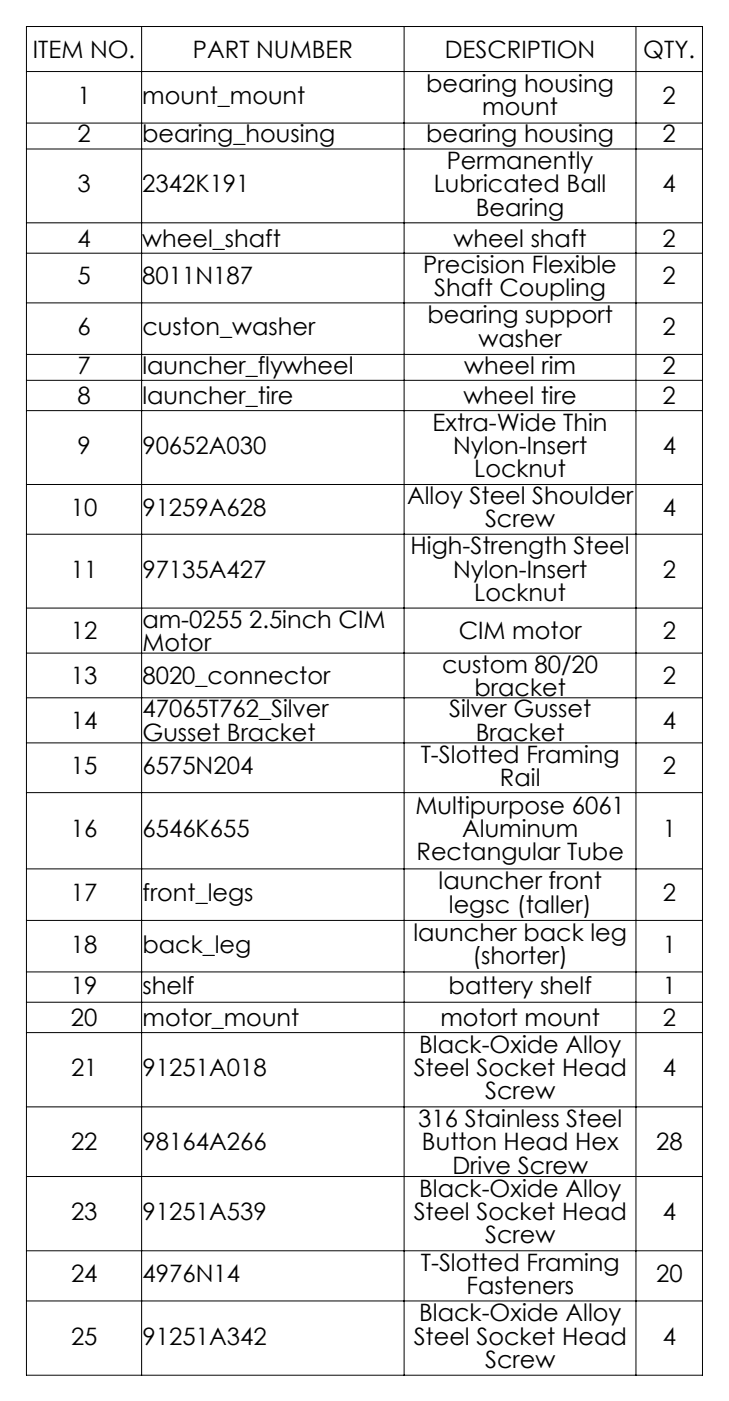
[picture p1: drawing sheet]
<svg xmlns="http://www.w3.org/2000/svg" width="550mm" height="1058mm" viewBox="0 0 550 1058" stroke-linecap="round" stroke-linejoin="round" font-family="sans-serif">
<defs><g id="words">
<g font-size="18.1">
<text x="25" y="44">ITEM NO.</text>
<text x="146" y="44">PART NUMBER</text>
<text x="336" y="44">DESCRIPTION</text>
<text x="486" y="44">QTY.</text>
<text x="322" y="70">bearing housing</text>
<text x="58" y="78">1</text>
<text x="107" y="78">mount_mount</text>
<text x="500" y="78">2</text>
<text x="364" y="87">mount</text>
<text x="58" y="108">2</text>
<text x="107" y="108">bearing_housing</text>
<text x="322" y="108">bearing housing</text>
<text x="500" y="108">2</text>
<text x="337" y="128">Permanently</text>
<text x="58" y="145">3</text>
<text x="107" y="145">2342K191</text>
<text x="328" y="145">Lubricated Ball</text>
<text x="500" y="145">4</text>
<text x="359" y="163">Bearing</text>
<text x="58" y="186">4</text>
<text x="107" y="186">wheel_shaft</text>
<text x="342" y="186">wheel shaft</text>
<text x="500" y="186">2</text>
<text x="320" y="206">Precision Flexible</text>
<text x="58" y="215">5</text>
<text x="107" y="215">8011N187</text>
<text x="500" y="215">2</text>
<text x="328" y="224">Shaft Coupling</text>
<text x="323" y="244">bearing support</text>
<text x="58" y="253">6</text>
<text x="107" y="253">custon_washer</text>
<text x="500" y="253">2</text>
<text x="361" y="262">washer</text>
<text x="58" y="282">7</text>
<text x="107" y="282">launcher_flywheel</text>
<text x="351" y="282">wheel rim</text>
<text x="500" y="282">2</text>
<text x="59" y="305">8</text>
<text x="107" y="305">launcher_tire</text>
<text x="350" y="305">wheel tire</text>
<text x="500" y="305">2</text>
<text x="327" y="325">Extra-Wide Thin</text>
<text x="59" y="343">9</text>
<text x="107" y="343">90652A030</text>
<text x="342" y="343">Nylon-Insert</text>
<text x="500" y="343">4</text>
<text x="358" y="360">Locknut</text>
<text x="307" y="381">Alloy Steel Shoulder</text>
<text x="54" y="390">10</text>
<text x="108" y="390">91259A628</text>
<text x="500" y="390">4</text>
<text x="366" y="398">Screw</text>
<text x="310" y="419">High-Strength Steel</text>
<text x="54" y="436">11</text>
<text x="108" y="436">97135A427</text>
<text x="342" y="436">Nylon-Insert</text>
<text x="500" y="436">2</text>
<text x="358" y="454">Locknut</text>
<text x="108" y="474">am-0255 2.5inch CIM</text>
<text x="54" y="483">12</text>
<text x="346" y="483">CIM motor</text>
<text x="500" y="483">2</text>
<text x="108" y="492">Motor</text>
<text x="334" y="508">custom 80/20</text>
<text x="54" y="517">13</text>
<text x="108" y="517">8020_connector</text>
<text x="500" y="517">2</text>
<text x="358" y="526">bracket</text>
<text x="108" y="542">47065T762_Silver</text>
<text x="339" y="542">Silver Gusset</text>
<text x="54" y="551">14</text>
<text x="500" y="551">4</text>
<text x="108" y="559">Gusset Bracket</text>
<text x="359" y="559">Bracket</text>
<text x="318" y="576">T-Slotted Framing</text>
<text x="54" y="585">15</text>
<text x="108" y="585">6575N204</text>
<text x="500" y="585">2</text>
<text x="377" y="594">Rail</text>
<text x="314" y="615">Multipurpose 6061</text>
<text x="54" y="632">16</text>
<text x="108" y="632">6546K655</text>
<text x="349" y="632">Aluminum</text>
<text x="500" y="632">1</text>
<text x="314" y="650">Rectangular Tube</text>
<text x="331" y="672">launcher front</text>
<text x="54" y="681">17</text>
<text x="108" y="681">front_legs</text>
<text x="500" y="681">2</text>
<text x="339" y="689">legsc (taller)</text>
<text x="312" y="711">launcher back leg</text>
<text x="54" y="719">18</text>
<text x="108" y="719">back_leg</text>
<text x="500" y="719">1</text>
<text x="357" y="728">(shorter)</text>
<text x="54" y="750">19</text>
<text x="108" y="750">shelf</text>
<text x="339" y="750">battery shelf</text>
<text x="500" y="750">1</text>
<text x="54" y="775">20</text>
<text x="108" y="775">motor_mount</text>
<text x="333" y="775">motort mount</text>
<text x="500" y="775">2</text>
<text x="316" y="795">Black-Oxide Alloy</text>
<text x="54" y="813">21</text>
<text x="108" y="813">91251A018</text>
<text x="312" y="813">Steel Socket Head</text>
<text x="500" y="813">4</text>
<text x="366" y="830">Screw</text>
<text x="316" y="851">316 Stainless Steel</text>
<text x="54" y="869">22</text>
<text x="108" y="869">98164A266</text>
<text x="319" y="869">Button Head Hex</text>
<text x="495" y="869">28</text>
<text x="342" y="886">Drive Screw</text>
<text x="316" y="904">Black-Oxide Alloy</text>
<text x="54" y="922">23</text>
<text x="108" y="922">91251A539</text>
<text x="312" y="922">Steel Socket Head</text>
<text x="500" y="922">4</text>
<text x="366" y="939">Screw</text>
<text x="318" y="960">T-Slotted Framing</text>
<text x="54" y="969">24</text>
<text x="108" y="969">4976N14</text>
<text x="495" y="969">20</text>
<text x="352" y="977">Fasteners</text>
<text x="316" y="998">Black-Oxide Alloy</text>
<text x="54" y="1015">25</text>
<text x="108" y="1015">91251A342</text>
<text x="312" y="1015">Steel Socket Head</text>
<text x="500" y="1015">4</text>
<text x="366" y="1033">Screw</text>
</g>
</g></defs>
<g fill="none" stroke="#000" stroke-width=".76">
<path d="M20 20h510v1019h-510zM107 20v1019M305 20v1019M480 20v1019M20 54h510M20 93h510M20 113h510M20 168h510M20 191h510M20 229h510M20 268h510M20 287h510"/>
<path d="M20 310h510M20 366h510M20 404h510M20 459h510M20 493h510M20 527h510M20 561h510M20 599h510M20 656h510M20 695h510M20 734h510M20 757h510"/>
<path d="M20 780h510M20 836h510M20 889h510M20 945h510M20 983h510"/>
</g>
<use href="#words"/>
</svg>
